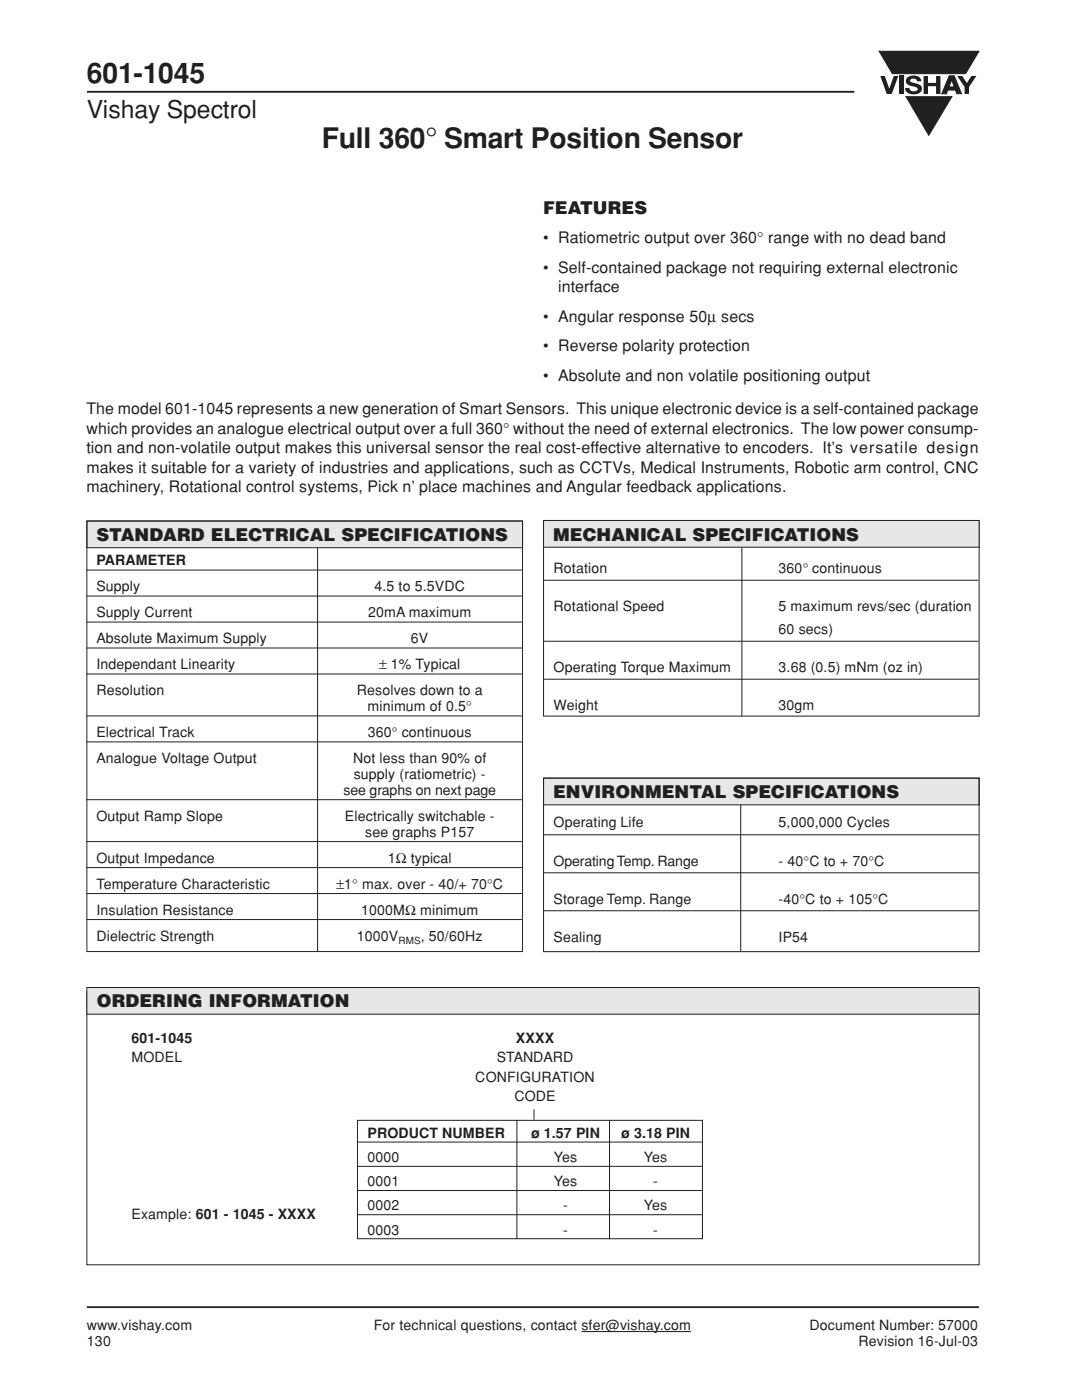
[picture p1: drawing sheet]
<svg xmlns="http://www.w3.org/2000/svg" width="216mm" height="279mm" viewBox="0 0 216 279" stroke-linecap="round" stroke-linejoin="round" font-family="sans-serif">
<defs><g id="words">
<g font-size="5.6" fill="#231f20">
<text x="17.4" y="16.5">601-1045</text>
<text x="64.2" y="29.5">Full 360° Smart Position Sensor</text>
</g>
<text font-size="4.9" fill="#231f20" x="17.4" y="23.6">Vishay Spectrol</text>
<g font-size="3.5" fill="#231f20">
<text x="108.4" y="42.7">FEATURES</text>
<text x="19.2" y="107.9">STANDARD ELECTRICAL SPECIFICATIONS</text>
<text x="110.4" y="107.9">MECHANICAL SPECIFICATIONS</text>
<text x="110.4" y="159.3">ENVIRONMENTAL SPECIFICATIONS</text>
<text x="19.3" y="201">ORDERING INFORMATION</text>
</g>
<g font-size="3.2" fill="#231f20">
<text x="108.4" y="48.6">• Ratiometric output over 360° range with no dead band</text>
<text x="108.4" y="54.5">• Self-contained package not requiring external electronic</text>
<text x="111.4" y="58.3">interface</text>
<text x="108.4" y="64.2">• Angular response 50µ secs</text>
<text x="108.4" y="70.1">• Reverse polarity protection</text>
<text x="108.4" y="76">• Absolute and non volatile positioning output</text>
<text x="17.2" y="82.7">The model 601-1045 represents a new generation of Smart Sensors. This unique electronic device is a self-contained package</text>
<text x="17.2" y="86.6">which provides an analogue electrical output over a full 360° without the need of external electronics. The low power consump-</text>
<text x="17.2" y="94.3">makes it suitable for a variety of industries and applications, such as CCTVs, Medical Instruments, Robotic arm control, CNC</text>
<text x="17.2" y="90.4">tion and non-volatile output makes this universal sensor the real cost-effective alternative to encoders. It’s versatile design</text>
<text x="17.2" y="98.2">machinery, Rotational control systems, Pick n’ place machines and Angular feedback applications.</text>
</g>
<g font-size="2.8" fill="#231f20">
<text x="19.2" y="112.8">PARAMETER</text>
<text x="19.2" y="118">Supply</text>
<text x="74.7" y="118">4.5 to 5.5VDC</text>
<text x="110.5" y="114.4">Rotation</text>
<text x="155.4" y="114.4">360° continuous</text>
<text x="19.2" y="123.2">Supply Current</text>
<text x="73.5" y="123.2">20mA maximum</text>
<text x="110.5" y="121.9">Rotational Speed</text>
<text x="155.4" y="121.9">5 maximum revs/sec (duration</text>
<text x="19.2" y="128.4">Absolute Maximum Supply</text>
<text x="82" y="128.4">6V</text>
<text x="155.4" y="126.5">60 secs)</text>
<text x="19.2" y="133.5">Independant Linearity</text>
<text x="75.6" y="133.5">± 1% Typical</text>
<text x="110.5" y="134.1">Operating Torque Maximum</text>
<text x="155.4" y="134.1">3.68 (0.5) mNm (oz in)</text>
<text x="19.2" y="138.7">Resolution</text>
<text x="71.2" y="138.7">Resolves down to a</text>
<text x="73.3" y="141.9">minimum of 0.5°</text>
<text x="110.5" y="141.7">Weight</text>
<text x="155.4" y="141.7">30gm</text>
<text x="19.2" y="147.1">Electrical Track</text>
<text x="73.4" y="147.1">360° continuous</text>
<text x="19.2" y="152.3">Analogue Voltage Output</text>
<text x="70.5" y="152.3">Not less than 90% of</text>
<text x="70.6" y="155.4">supply (ratiometric) -</text>
<text x="68.5" y="158.6">see graphs on next page</text>
<text x="19.2" y="163.8">Output Ramp Slope</text>
<text x="68.8" y="163.8">Electrically switchable -</text>
<text x="72.9" y="167">see graphs P157</text>
<text x="110.5" y="165.1">Operating Life</text>
<text x="155.4" y="165.1">5,000,000 Cycles</text>
<text x="19.2" y="172.2">Output Impedance</text>
<text x="77.4" y="172.2">1Ω typical</text>
<text x="110.5" y="172.7">Operating Temp. Range</text>
<text x="155.4" y="172.7">- 40°C to + 70°C</text>
<text x="19.2" y="177.4">Temperature Characteristic</text>
<text x="67.1" y="177.4">±1° max. over - 40/+ 70°C</text>
<text x="19.2" y="182.5">Insulation Resistance</text>
<text x="72" y="182.5">1000MΩ minimum</text>
<text x="110.5" y="180.3">Storage Temp. Range</text>
<text x="155.4" y="180.3">-40°C to + 105°C</text>
<text x="19.2" y="187.7">Dielectric Strength</text>
<text x="71.2" y="187.7">1000V</text>
<text x="84" y="187.7">, 50/60Hz</text>
<text x="110.5" y="187.9">Sealing</text>
<text x="155.4" y="187.9">IP54</text>
<text x="26.2" y="208.1">601-1045</text>
<text x="103" y="208.1">XXXX</text>
<text x="26.2" y="212">MODEL</text>
<text x="94.8" y="215.8">CONFIGURATION</text>
<text x="99.1" y="212">STANDARD</text>
<text x="102.6" y="219.7">CODE</text>
<text x="73.3" y="227.1">PRODUCT NUMBER</text>
<text x="106" y="227.1">ø 1.57 PIN</text>
<text x="123.9" y="227.1">ø 3.18 PIN</text>
<text x="73.3" y="231.9">0000</text>
<text x="110.5" y="231.9">Yes</text>
<text x="128.5" y="231.9">Yes</text>
<text x="73.3" y="236.7">0001</text>
<text x="110.5" y="236.7">Yes</text>
<text x="130.4" y="236.7">-</text>
<text x="26.2" y="243.3">Example: 601 - 1045 - XXXX</text>
<text x="73.3" y="241.6">0002</text>
<text x="112.4" y="241.6">-</text>
<text x="128.5" y="241.6">Yes</text>
<text x="73.3" y="246.4">0003</text>
<text x="112.4" y="246.4">-</text>
<text x="130.4" y="246.4">-</text>
<text x="17.3" y="265.5">www.vishay.com</text>
<text x="17.3" y="268.6">130</text>
<text x="74.6" y="265.5">For technical questions, contact sfer@vishay.com</text>
<text x="161.5" y="265.5">Document Number: 57000</text>
<text x="171.3" y="268.7">Revision 16-Jul-03</text>
</g>
<text font-size="2" fill="#231f20" x="79.5" y="188.3">RMS</text>
</g></defs>
<path d="M17.4 18.3h153.1M17.3 260.9h178" fill="none" stroke="#231f20" stroke-width=".36"/>
<g fill="#231f20" stroke="#231f20" stroke-width=".2">
<path d="M175.4 10.2h19.9l-2.6 4.5h-14.6z"/>
<path d="M180.8 19.3h9.1l-4.6 7.7z"/>
</g>
<g fill="#231f20">
<path d="M175.6 15.2h1l.8 2.5 .9-2.5h1l-1.4 3.6h-1z"/>
<path d="M179.4 15.2h.9v3.6h-.9z"/>
<path d="M181.1 15.5a1.95 1.95 0 0 1 2.6 .3l.1 .4h-.8a.74 .74 0 0 0-.7-.5 .74 .74 0 0 0-.7 .4l.2 .3 1 .2a1.07 1.07 0 0 1 1.2 1.1 1.07 1.07 0 0 1-1.1 1.1 1.65 1.65 0 0 1-2.3-1.2h.9a.91 .91 0 0 0 .7 .6 .91 .91 0 0 0 .9-.4 1.24 1.24 0 0 0-1.2-.6 1.03 1.03 0 0 1-1-.6 1.03 1.03 0 0 1 .2-1.1z"/>
<path d="M184.3 15.2h.9v1.3h1.6v-1.3h.9v3.6h-.9v-1.6h-1.6v1.6h-.9z"/>
<path d="M191 15.2h1l.9 1.4 .9-1.4h1l-1.5 2.2v1.4h-.8v-1.4z"/>
<path d="M189.4 15.1l-1.5 3.6h.9l.3-.7h1.6l.2 .7h1l-1.5-3.6zM189.9 15.9l.5 1.5h-1z"/>
</g>
<g fill="none" stroke="#231f20" stroke-width=".2">
<path d="M189.4 15.1h1l1.5 3.6h-1l-.2-.7h-1.6l-.3 .7h-.9zM189.9 15.9l.5 1.5h-1zM17.2 113.8h86.9M17.2 119h86.9M17.2 124.1h86.9M17.2 129.3h86.9M17.2 134.5h86.9M17.2 142.9h86.9M17.2 148.1h86.9M17.2 159.6h86.9M17.2 168h86.9M17.2 173.1h86.9"/>
<path d="M17.2 178.3h86.9M17.2 183.5h86.9"/>
</g>
<path d="M116 265.7h21.9" fill="none" stroke="#231f20" stroke-width=".21"/>
<path d="M17.3 104h87v5.3h-87z" fill-rule="evenodd" fill="#e6e7e9" stroke="#231f20" stroke-width=".2"/>
<path d="M17.3 104h87v85.9h-87zM63.4 109.3v80.5M108.5 115.8h86.8M108.5 128h86.8M108.5 135.6h86.8" fill="none" stroke="#231f20" stroke-width=".2"/>
<path d="M108.5 155.3h86.9v5.3h-86.9z" fill-rule="evenodd" fill="#e6e7e9" stroke="#231f20" stroke-width=".2"/>
<path d="M108.5 104h86.9v38.9h-86.9zM148 109.2v33.8M108.5 155.3h86.9v34.6h-86.9zM108.5 166.6h86.8M108.5 174.2h86.8M147.8 160.6v29.2M108.5 181.8h86.8" fill="none" stroke="#231f20" stroke-width=".2"/>
<path d="M108.5 103.9h86.9v5.3h-86.9z" fill-rule="evenodd" fill="#e6e7e9" stroke="#231f20" stroke-width=".2"/>
<path d="M17.3 198h178.1v54.4h-178.1zM71.3 223.6h68.9v23.6h-68.9zM71.3 227.9h68.7M71.3 232.8h68.7M71.3 237.6h68.7M103.1 223.5v23.8M106.5 221.4v2.1M121.6 223.5v23.8M71.3 242.4h68.7" fill="none" stroke="#231f20" stroke-width=".2"/>
<path d="M17.3 197.1h178.1v5.3h-178.1z" fill-rule="evenodd" fill="#e6e7e9" stroke="#231f20" stroke-width=".2"/>
<use href="#words"/>
</svg>
